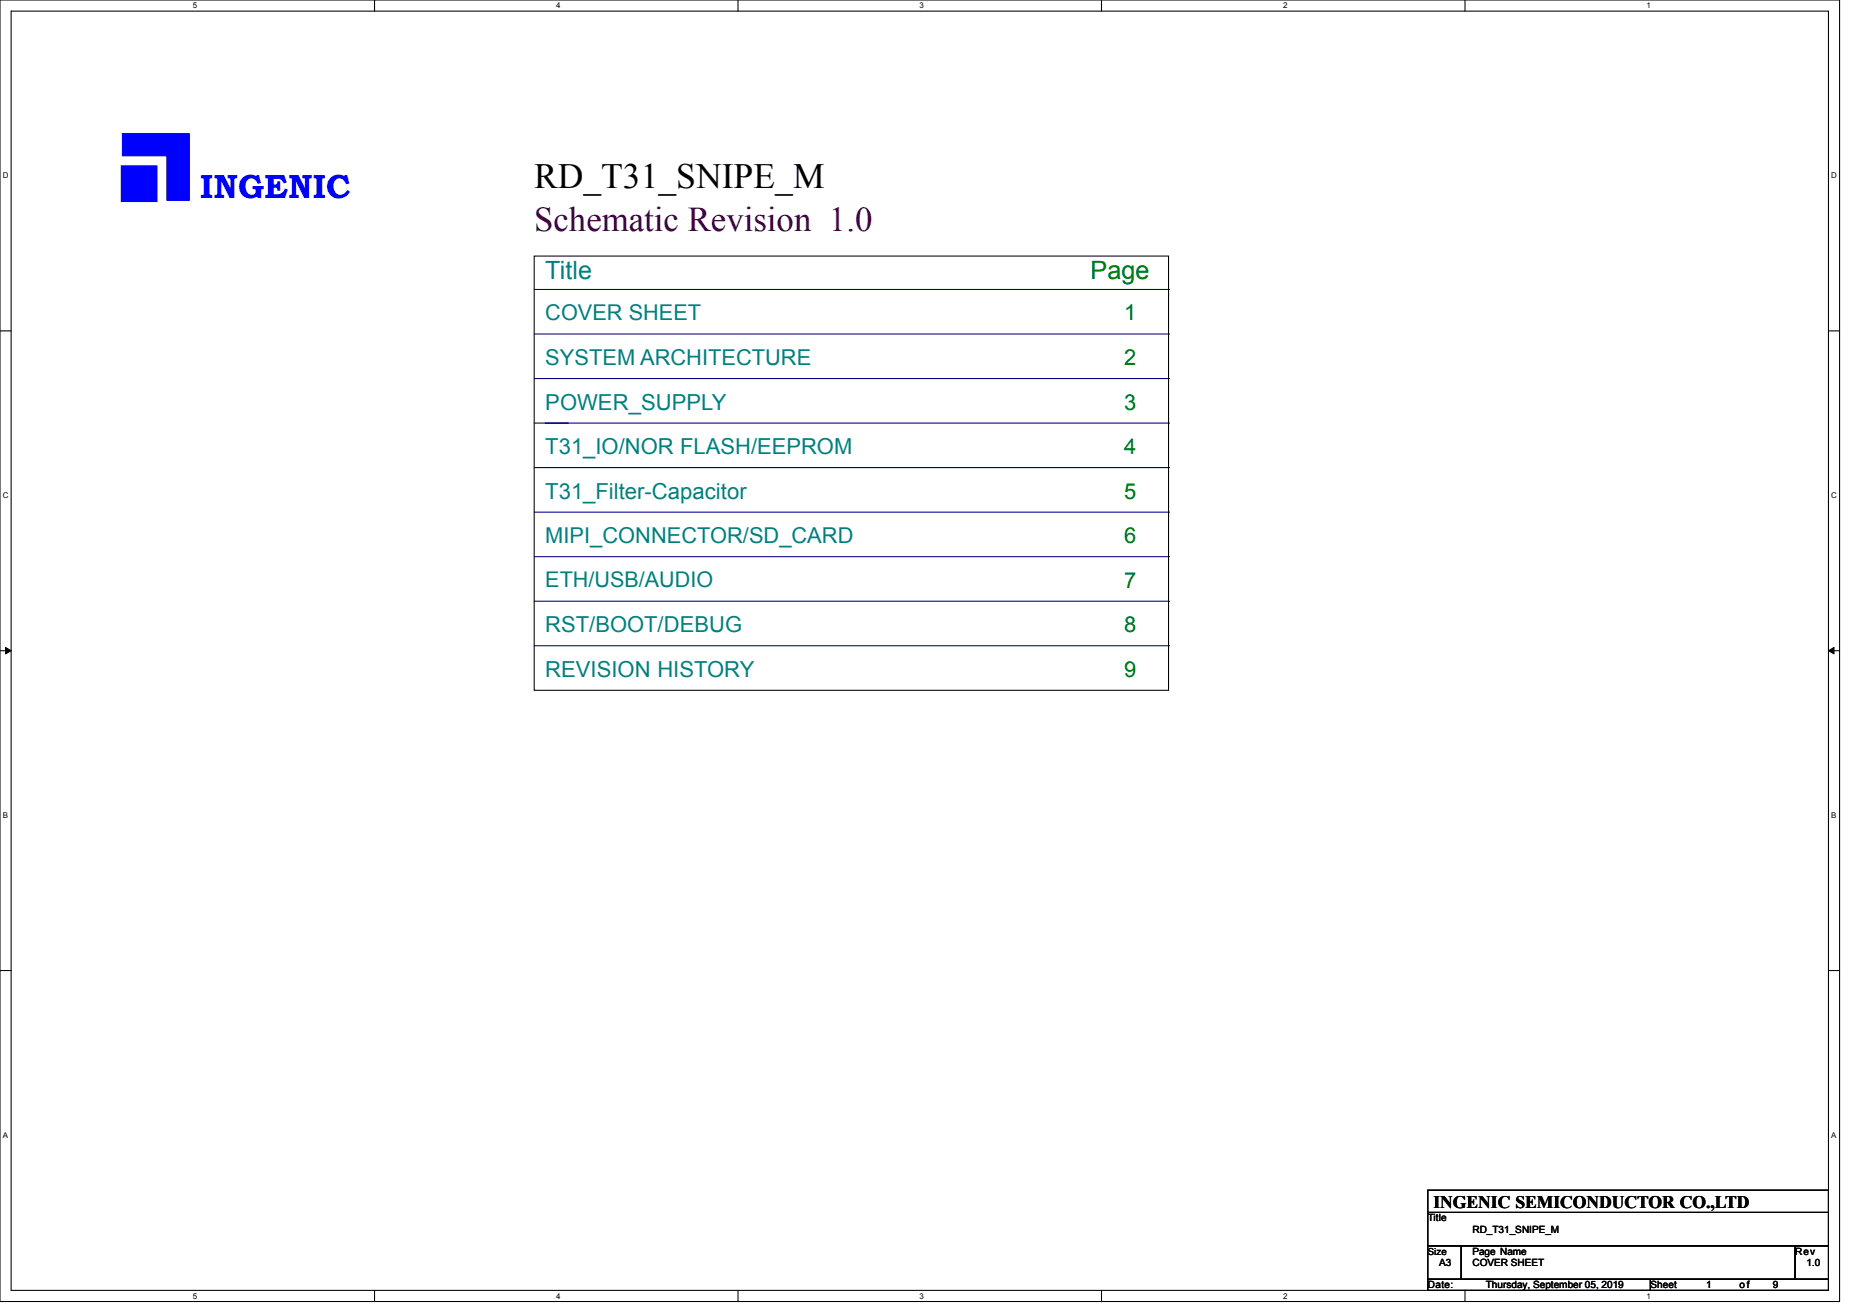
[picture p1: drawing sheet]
<svg xmlns="http://www.w3.org/2000/svg" width="297mm" height="210mm" viewBox="0 0 297 210" stroke-linecap="round" stroke-linejoin="round" font-family="sans-serif">
<defs><g id="words">
<text font-size="5.7" x="85.3" y="29.9">RD_T31_SNIPE_M</text>
<text font-size="5.6" fill="#400040" x="85.3" y="37">Schematic Revision 1.0</text>
<text font-size="5.3" fill="#00f" x="32" y="31.7">INGENIC</text>
<text font-size="4" fill="#008080" x="87.1" y="44.5">Title</text>
<text font-size="4" fill="#008000" x="174.2" y="44.5">Page</text>
<g font-size="3.5" fill="#008080">
<text x="87.1" y="51.1">COVER SHEET</text>
<text x="87.1" y="58.3">SYSTEM ARCHITECTURE</text>
<text x="87.1" y="65.4">POWER_SUPPLY</text>
<text x="87.1" y="72.5">T31_IO/NOR FLASH/EEPROM</text>
<text x="87.1" y="79.6">T31_Filter-Capacitor</text>
<text x="87.1" y="86.7">MIPI_CONNECTOR/SD_CARD</text>
<text x="87.1" y="93.8">ETH/USB/AUDIO</text>
<text x="87.1" y="101">RST/BOOT/DEBUG</text>
<text x="87.1" y="108.1">REVISION HISTORY</text>
</g>
<g font-size="3.5" fill="#008000">
<text x="179.6" y="51.2">1</text>
<text x="179.6" y="58.3">2</text>
<text x="179.6" y="65.4">3</text>
<text x="179.6" y="72.5">4</text>
<text x="179.6" y="79.6">5</text>
<text x="179.6" y="86.7">6</text>
<text x="179.6" y="93.9">7</text>
<text x="179.6" y="101">8</text>
<text x="179.6" y="108.1">9</text>
</g>
<text font-size="2.8" x="229" y="192.9">INGENIC SEMICONDUCTOR CO.,LTD</text>
<g font-size="1.6">
<text x="228.1" y="195.1">Title</text>
<text x="235.2" y="196.8">RD_T31_SNIPE_M</text>
<text x="229.9" y="202.2">A3</text>
<text x="235.2" y="200.4">Page Name</text>
<text x="235.2" y="202.2">COVER SHEET</text>
<text x="286.8" y="200.4">Rev</text>
<text x="288.6" y="202.2">1.0</text>
<text x="228.1" y="205.7">Date:</text>
<text x="237.4" y="205.7">Thursday, September 05, 2019</text>
<text x="263.7" y="205.7">Sheet</text>
<text x="272.6" y="205.7">1</text>
<text x="277.9" y="205.7">of</text>
<text x="283.3" y="205.7">9</text>
</g>
<text font-size="1.5" x="228.1" y="200.3">Size</text>
<g font-size="1.3">
<text x="30.8" y="1.3">5</text>
<text x="88.9" y="1.3">4</text>
<text x="146.9" y="1.3">3</text>
<text x="205" y="1.3">2</text>
<text x="263.1" y="1.3">1</text>
<text x=".4" y="28.5">D</text>
<text x="292.5" y="28.5">D</text>
<text x=".4" y="79.5">C</text>
<text x="292.5" y="79.5">C</text>
<text x=".4" y="130.6">B</text>
<text x="292.5" y="130.6">B</text>
<text x=".4" y="181.7">A</text>
<text x="292.5" y="181.7">A</text>
<text x="30.8" y="207.4">5</text>
<text x="88.9" y="207.4">4</text>
<text x="146.9" y="207.4">3</text>
<text x="205" y="207.4">2</text>
<text x="263.1" y="207.4">1</text>
</g>
</g></defs>
<path d="M0 0h293.9v207.8h-293.9zM1.8 1.8h290.3v204.3h-290.3z" fill="none" stroke="#000" stroke-width=".17"/>
<g fill="#fff">
<path d="M30.8 .2h.7v1.4h-.7z"/>
<path d="M30.8 206.2h.7v1.5h-.7z"/>
</g>
<path d="M59.8 0v1.8M59.8 206.1v1.7" fill="none" stroke="#000" stroke-width=".17"/>
<g fill="#fff">
<path d="M88.9 .2h.7v1.4h-.7z"/>
<path d="M88.9 206.2h.7v1.5h-.7z"/>
</g>
<path d="M117.9 0v1.8M117.9 206.1v1.7" fill="none" stroke="#000" stroke-width=".17"/>
<g fill="#fff">
<path d="M146.9 .2h.7v1.4h-.7z"/>
<path d="M146.9 206.2h.7v1.5h-.7z"/>
</g>
<path d="M176 0v1.8M176 206.1v1.7" fill="none" stroke="#000" stroke-width=".17"/>
<g fill="#fff">
<path d="M205 .2h.7v1.4h-.7z"/>
<path d="M205 206.2h.7v1.5h-.7z"/>
</g>
<path d="M234.1 0v1.8M234.1 206.1v1.7" fill="none" stroke="#000" stroke-width=".17"/>
<g fill="#fff">
<path d="M263.1 .2h.7v1.4h-.7z"/>
<path d="M263.1 206.2h.7v1.5h-.7z"/>
<path d="M.4 27.3h1v1.4h-1z"/>
<path d="M292.6 27.3h.9v1.4h-.9z"/>
<path d="M.4 78.4h1v1.4h-1z"/>
<path d="M292.6 78.4h.9v1.4h-.9z"/>
</g>
<path d="M0 52.8h1.8M292.1 52.8h1.8" fill="none" stroke="#000" stroke-width=".17"/>
<g fill="#fff">
<path d="M.4 129.4h.9v1.5h-.9z"/>
<path d="M292.6 129.4h.8v1.5h-.8z"/>
</g>
<path d="M0 103.9h1.8M292.1 103.9h1.8" fill="none" stroke="#000" stroke-width=".17"/>
<path d="M.9 103.4l.9 .5-.9 .5zM292.1 103.9l.9-.5v1z" fill="#000" stroke="#000" stroke-width=".16"/>
<g fill="#fff">
<path d="M.4 180.5h.9v1.4h-.9z"/>
<path d="M292.6 180.5h.8v1.4h-.8z"/>
</g>
<path d="M85.3 40.9h101.4v69.3h-101.4zM85.3 67.6h5.4M90.7 67.6h.1M0 155h1.8M292.1 155h1.8M228.1 190.1h64v3.5h-64zM228.1 193.6h64v5.4h-64zM228.1 199h5.3v5.3h-5.3zM233.4 199h53.4v5.3h-53.4zM286.8 199h5.3v5.3h-5.3zM228.1 204.3h35.6v1.8h-35.6zM263.7 204.3h28.4v1.8h-28.4z" fill="none" stroke="#000" stroke-width=".17"/>
<g fill="none" stroke="#000080" stroke-width=".17">
<path d="M85.3 53.3h101.4M85.3 46.2h101.4M186.7 53.3h.1M186.7 46.2h.1M85.3 74.7h101.4M85.3 60.5h101.4M87.1 67.6h99.6M186.7 74.7h.1M186.7 67.6h.1M186.7 60.5h.1M85.3 96h101.4M85.3 81.8h101.4"/>
<path d="M85.3 88.9h101.4M186.7 96h.1M186.7 81.8h.1M186.7 88.9h.1M85.3 103.1h101.4M186.7 103.1h.1"/>
</g>
<g fill="#00f" stroke="#00f" stroke-width=".17">
<path d="M19.6 21.3h10.6v3.6h-10.6z" fill-rule="evenodd"/>
<path d="M26.7 24.9h3.5v7.1h-3.5z" fill-rule="evenodd"/>
</g>
<path d="M19.6 26.7h5.3v5.3h-5.3z" fill-rule="evenodd" fill="#00f" stroke="#00f" stroke-width=".53"/>
<use href="#words"/>
</svg>
